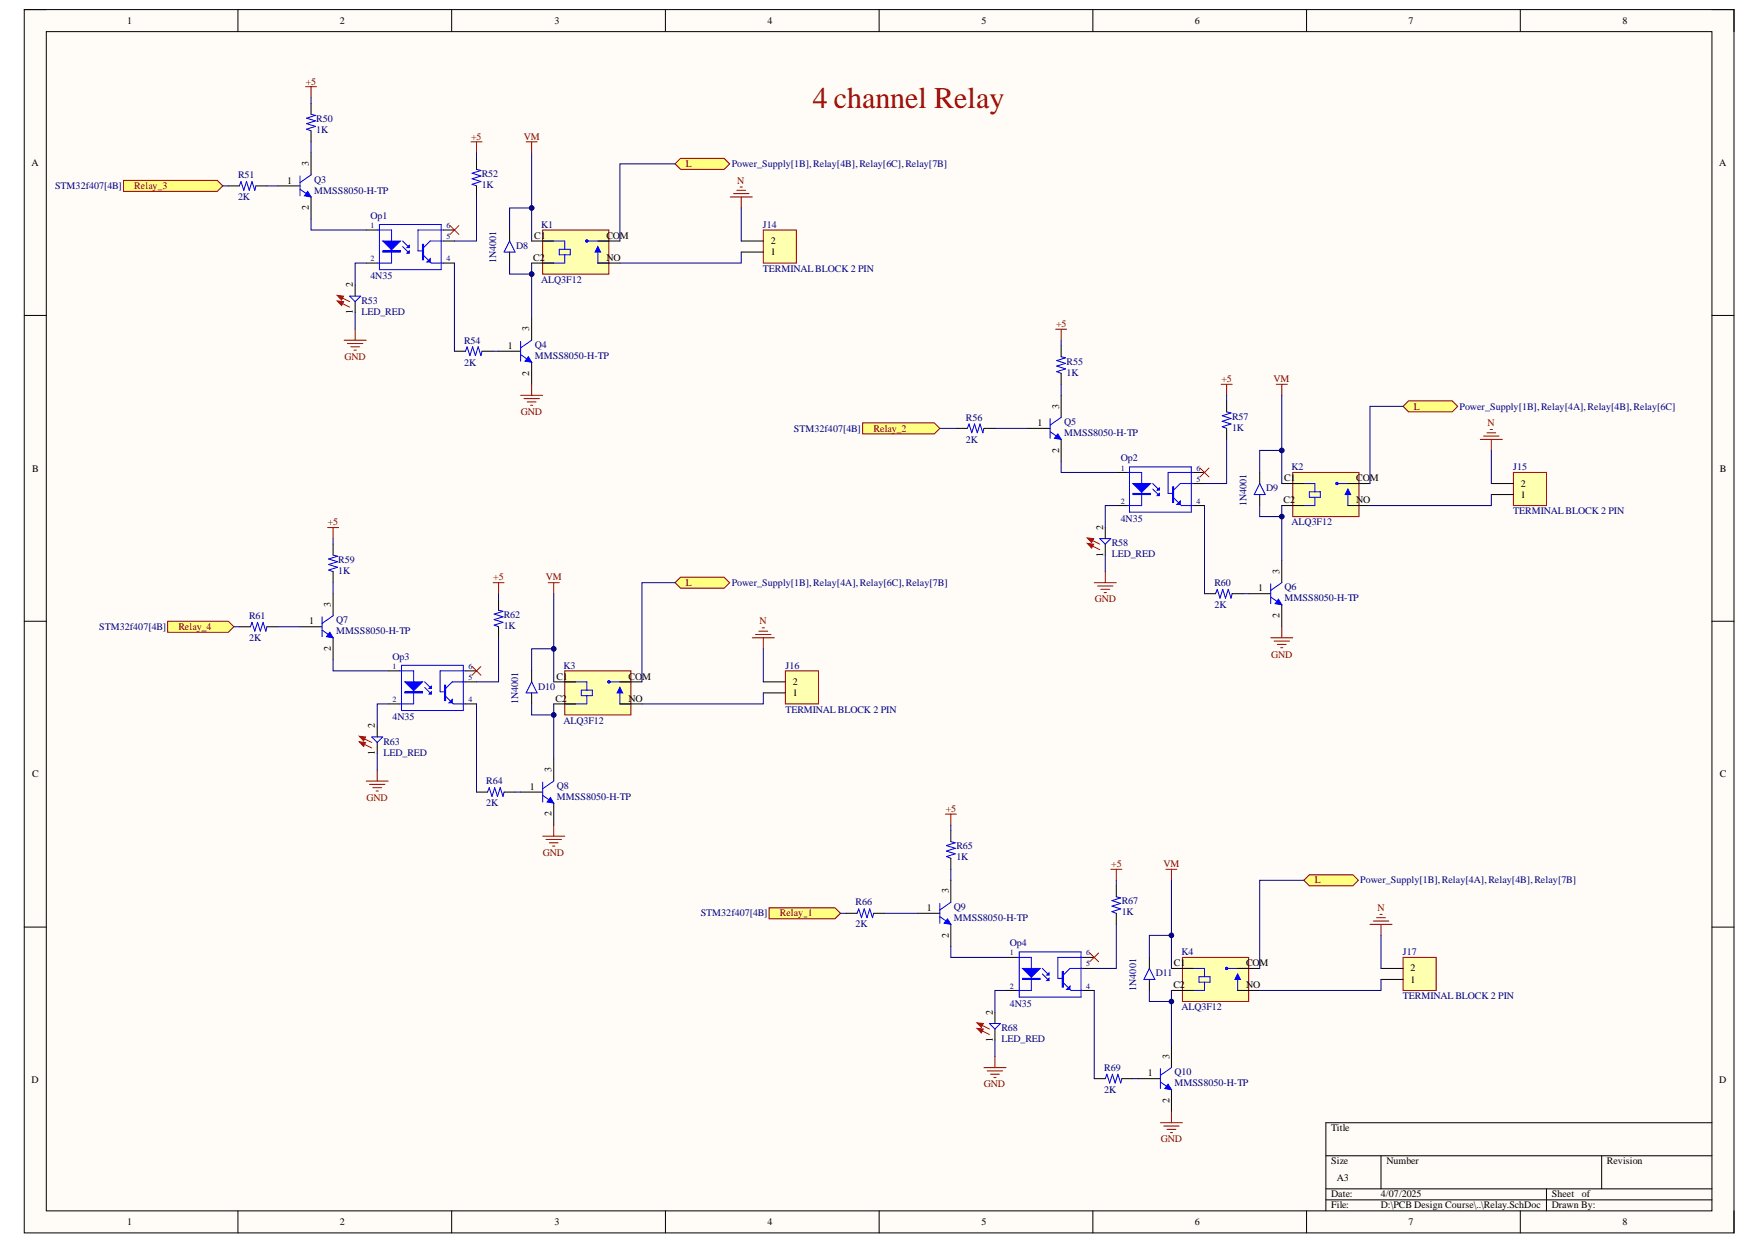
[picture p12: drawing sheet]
<svg xmlns="http://www.w3.org/2000/svg" width="297mm" height="210mm" viewBox="0 0 297 210" stroke-linecap="round" stroke-linejoin="round" font-family="sans-serif">
<defs><g id="words">
<text font-size="5.1" fill="#980000" x="137.2" y="18.2">4 channel Relay</text>
<g font-size="1.7">
<text x="21.5" y="4">1</text>
<text x="57.4" y="4">2</text>
<text x="93.6" y="4">3</text>
<text x="129.5" y="4">4</text>
<text x="165.6" y="4">5</text>
<text x="201.7" y="4">6</text>
<text x="237.7" y="4">7</text>
<text x="273.8" y="4">8</text>
<text x="5.3" y="28">A</text>
<text x="52.1" y="28" transform="rotate(-90 52.1 28)">3</text>
<text x="290.2" y="28">A</text>
<text x="48.5" y="31">1</text>
<text x="52.1" y="35.5" transform="rotate(-90 52.1 35.5)">2</text>
<text x="90.2" y="40.3">C1</text>
<text x="102.4" y="40.3">CO</text>
<text x="104.6" y="40.3">M</text>
<text x="130.1" y="41.2">2</text>
<text x="90" y="44">C2</text>
<text x="102.4" y="44">NO</text>
<text x="130.1" y="43.1">1</text>
<text x="59.6" y="53.1" transform="rotate(-90 59.6 53.1)">1</text>
<text x="59.6" y="48.5" transform="rotate(-90 59.6 48.5)">2</text>
<text x="85.7" y="58.9">1</text>
<text x="89.3" y="55.9" transform="rotate(-90 89.3 55.9)">3</text>
<text x="89.3" y="63.4" transform="rotate(-90 89.3 63.4)">2</text>
<text x="175.1" y="71.9">1</text>
<text x="178.7" y="68.9" transform="rotate(-90 178.7 68.9)">3</text>
<text x="178.7" y="76.4" transform="rotate(-90 178.7 76.4)">2</text>
<text x="5.4" y="79.6">B</text>
<text x="216.7" y="81.2">C1</text>
<text x="228.9" y="81.2">COM</text>
<text x="256.7" y="84">1</text>
<text x="256.7" y="82.1">2</text>
<text x="290.2" y="79.6">B</text>
<text x="186.2" y="89.4" transform="rotate(-90 186.2 89.4)">2</text>
<text x="216.6" y="84.9">C2</text>
<text x="228.9" y="84.9">NO</text>
<text x="186.2" y="94" transform="rotate(-90 186.2 94)">1</text>
<text x="212.3" y="99.8">1</text>
<text x="216" y="96.8" transform="rotate(-90 216 96.8)">3</text>
<text x="52.2" y="105.4">1</text>
<text x="55.8" y="102.4" transform="rotate(-90 55.8 102.4)">3</text>
<text x="216" y="104.3" transform="rotate(-90 216 104.3)">2</text>
<text x="55.8" y="109.8" transform="rotate(-90 55.8 109.8)">2</text>
<text x="93.7" y="118.4">C2</text>
<text x="93.9" y="114.7">C1</text>
<text x="106.1" y="114.7">CO</text>
<text x="106.1" y="118.4">NO</text>
<text x="108.4" y="114.7">M</text>
<text x="133.8" y="117.4">1</text>
<text x="133.8" y="115.6">2</text>
<text x="63.3" y="122.9" transform="rotate(-90 63.3 122.9)">2</text>
<text x="5.4" y="131.1">C</text>
<text x="63.3" y="127.4" transform="rotate(-90 63.3 127.4)">1</text>
<text x="93.1" y="130.3" transform="rotate(-90 93.1 130.3)">3</text>
<text x="290.2" y="131.1">C</text>
<text x="89.4" y="133.2">1</text>
<text x="93.1" y="137.7" transform="rotate(-90 93.1 137.7)">2</text>
<text x="156.4" y="153.7">1</text>
<text x="160.1" y="150.7" transform="rotate(-90 160.1 150.7)">3</text>
<text x="160.1" y="158.3" transform="rotate(-90 160.1 158.3)">2</text>
<text x="198" y="166.7">C2</text>
<text x="198.1" y="163">C1</text>
<text x="210.3" y="163">COM</text>
<text x="210.3" y="166.7">NO</text>
<text x="238" y="165.8">1</text>
<text x="238" y="163.9">2</text>
<text x="167.6" y="171.2" transform="rotate(-90 167.6 171.2)">2</text>
<text x="167.6" y="175.8" transform="rotate(-90 167.6 175.8)">1</text>
<text x="197.4" y="178.6" transform="rotate(-90 197.4 178.6)">3</text>
<text x="5.3" y="182.8">D</text>
<text x="193.7" y="181.6">1</text>
<text x="290.2" y="182.8">D</text>
<text x="197.4" y="186.1" transform="rotate(-90 197.4 186.1)">2</text>
<text x="224.7" y="190.9">Title</text>
<text x="224.7" y="196.5">Size</text>
<text x="234" y="196.5">Number</text>
<text x="271.2" y="196.5">Revision</text>
<text x="224.7" y="202">Date:</text>
<text x="224.7" y="203.9">File:</text>
<text x="225.6" y="199.2">A3</text>
<text x="233.1" y="202">4/07/2025</text>
<text x="233.1" y="203.9">D:\PCB Design Course\..\Relay.SchDoc</text>
<text x="261.9" y="202">Sheet</text>
<text x="261.9" y="203.9">Drawn By:</text>
<text x="267" y="202">of</text>
<text x="21.5" y="206.7">1</text>
<text x="57.4" y="206.7">2</text>
<text x="93.6" y="206.7">3</text>
<text x="129.5" y="206.7">4</text>
<text x="165.6" y="206.7">5</text>
<text x="201.7" y="206.7">6</text>
<text x="237.7" y="206.7">7</text>
<text x="273.8" y="206.7">8</text>
</g>
<g font-size="1.7" fill="#800000">
<text x="51.6" y="14.3">+5</text>
<text x="79.5" y="23.6">+5</text>
<text x="88.4" y="23.6">VM</text>
<text x="115.7" y="28.2">L</text>
<text x="22.7" y="31.9">Relay_3</text>
<text x="124.4" y="31">N</text>
<text x="178.2" y="55.2">+5</text>
<text x="58.1" y="60.7">GND</text>
<text x="206.2" y="64.5">+5</text>
<text x="215" y="64.5">VM</text>
<text x="87.9" y="70">GND</text>
<text x="238.6" y="69.1">L</text>
<text x="251.1" y="71.9">N</text>
<text x="147.4" y="72.8">Relay_2</text>
<text x="55.3" y="88.6">+5</text>
<text x="83.2" y="97.9">+5</text>
<text x="92.1" y="97.9">VM</text>
<text x="115.7" y="98.9">L</text>
<text x="184.8" y="101.6">GND</text>
<text x="30.1" y="106.3">Relay_4</text>
<text x="128.2" y="105.4">N</text>
<text x="214.5" y="110.9">GND</text>
<text x="61.8" y="135.1">GND</text>
<text x="159.6" y="137">+5</text>
<text x="91.6" y="144.4">GND</text>
<text x="187.5" y="146.3">+5</text>
<text x="196.3" y="146.3">VM</text>
<text x="221.9" y="149.1">L</text>
<text x="131.6" y="154.6">Relay_1</text>
<text x="232.5" y="153.7">N</text>
<text x="166.1" y="183.4">GND</text>
<text x="195.9" y="192.7">GND</text>
</g>
<g font-size="1.7" fill="#000080">
<text x="53.4" y="20.5">R50</text>
<text x="53.4" y="22.5">1K</text>
<text x="81.3" y="29.9">R52</text>
<text x="123.5" y="28.2">Power_Supply[1B],Relay[4B],Relay[6C],Relay[7B]</text>
<text x="9.3" y="31.9">STM32f407[4B]</text>
<text x="40.2" y="30.1">R51</text>
<text x="40.2" y="33.8">2K</text>
<text x="53" y="30.8">Q3</text>
<text x="53" y="32.7">MMSS8050-H-TP</text>
<text x="81.3" y="31.8">1K</text>
<text x="62.5" y="36.9">Op1</text>
<text x="87.1" y="42">D8</text>
<text x="91.4" y="38.4">K1</text>
<text x="128.8" y="38.4">J14</text>
<text x="62.5" y="47.1">4N35</text>
<text x="83.7" y="44.4" transform="rotate(-90 83.7 44.4)">1N4001</text>
<text x="91.4" y="47.7">ALQ3F12</text>
<text x="128.8" y="45.9">TERMINAL BLOCK 2 PIN</text>
<text x="61" y="51.3">R53</text>
<text x="61" y="53.1">LED_RED</text>
<text x="78.3" y="58">R54</text>
<text x="90.3" y="58.7">Q4</text>
<text x="78.3" y="61.7">2K</text>
<text x="90.3" y="60.6">MMSS8050-H-TP</text>
<text x="180" y="61.5">R55</text>
<text x="180" y="63.4">1K</text>
<text x="163" y="71">R56</text>
<text x="179.6" y="71.7">Q5</text>
<text x="207.9" y="70.8">R57</text>
<text x="246.3" y="69.1">Power_Supply[1B],Relay[4A],Relay[4B],Relay[6C]</text>
<text x="134" y="72.8">STM32f407[4B]</text>
<text x="163" y="74.7">2K</text>
<text x="179.6" y="73.6">MMSS8050-H-TP</text>
<text x="189.2" y="77.8">Op2</text>
<text x="207.9" y="72.7">1K</text>
<text x="213.7" y="82.9">D9</text>
<text x="218" y="79.3">K2</text>
<text x="255.4" y="79.3">J15</text>
<text x="189.2" y="88">4N35</text>
<text x="210.4" y="85.3" transform="rotate(-90 210.4 85.3)">1N4001</text>
<text x="218" y="88.6">ALQ3F12</text>
<text x="255.4" y="86.8">TERMINAL BLOCK 2 PIN</text>
<text x="57.1" y="95">R59</text>
<text x="187.6" y="92.2">R58</text>
<text x="187.6" y="94">LED_RED</text>
<text x="57.1" y="96.8">1K</text>
<text x="123.5" y="98.9">Power_Supply[1B],Relay[4A],Relay[6C],Relay[7B]</text>
<text x="205" y="98.9">R60</text>
<text x="216.8" y="99.6">Q6</text>
<text x="216.8" y="101.5">MMSS8050-H-TP</text>
<text x="16.7" y="106.3">STM32f407[4B]</text>
<text x="42" y="104.4">R61</text>
<text x="56.8" y="105.2">Q7</text>
<text x="56.8" y="107.1">MMSS8050-H-TP</text>
<text x="85" y="104.3">R62</text>
<text x="85" y="106.1">1K</text>
<text x="205" y="102.6">2K</text>
<text x="42" y="108.2">2K</text>
<text x="66.2" y="111.3">Op3</text>
<text x="95.1" y="112.8">K3</text>
<text x="132.6" y="112.8">J16</text>
<text x="87.5" y="118.8" transform="rotate(-90 87.5 118.8)">1N4001</text>
<text x="90.9" y="116.3">D10</text>
<text x="64.7" y="125.6">R63</text>
<text x="66.2" y="121.5">4N35</text>
<text x="95.1" y="122.1">ALQ3F12</text>
<text x="132.6" y="120.2">TERMINAL BLOCK 2 PIN</text>
<text x="64.7" y="127.5">LED_RED</text>
<text x="82.1" y="132.3">R64</text>
<text x="82.1" y="136">2K</text>
<text x="94" y="133.1">Q8</text>
<text x="94" y="134.9">MMSS8050-H-TP</text>
<text x="161.4" y="143.3">R65</text>
<text x="161.4" y="145.2">1K</text>
<text x="229.6" y="149.1">Power_Supply[1B],Relay[4A],Relay[4B],Relay[7B]</text>
<text x="118.3" y="154.6">STM32f407[4B]</text>
<text x="144.4" y="152.8">R66</text>
<text x="161" y="153.5">Q9</text>
<text x="161" y="155.4">MMSS8050-H-TP</text>
<text x="189.3" y="152.6">R67</text>
<text x="189.3" y="154.5">1K</text>
<text x="144.4" y="156.5">2K</text>
<text x="170.5" y="159.7">Op4</text>
<text x="199.4" y="161.1">K4</text>
<text x="236.8" y="161.1">J17</text>
<text x="191.8" y="167.1" transform="rotate(-90 191.8 167.1)">1N4001</text>
<text x="195.1" y="164.7">D11</text>
<text x="169" y="174">R68</text>
<text x="170.5" y="169.9">4N35</text>
<text x="199.4" y="170.4">ALQ3F12</text>
<text x="236.8" y="168.6">TERMINAL BLOCK 2 PIN</text>
<text x="169" y="175.8">LED_RED</text>
<text x="186.4" y="180.7">R69</text>
<text x="186.4" y="184.4">2K</text>
<text x="198.2" y="181.4">Q10</text>
<text x="198.2" y="183.3">MMSS8050-H-TP</text>
</g>
<g font-size="1.4" fill="#000080">
<text x="62.5" y="38.5">1</text>
<text x="75.4" y="40.4">5</text>
<text x="75.4" y="38.5">6</text>
<text x="62.5" y="44.1">2</text>
<text x="75.4" y="44.1">4</text>
<text x="189.2" y="79.4">1</text>
<text x="201.9" y="81.3">5</text>
<text x="201.9" y="79.4">6</text>
<text x="189.2" y="85">2</text>
<text x="201.9" y="85">4</text>
<text x="66.2" y="112.9">1</text>
<text x="79.1" y="112.9">6</text>
<text x="66.2" y="118.5">2</text>
<text x="79.1" y="118.5">4</text>
<text x="79.1" y="114.7">5</text>
<text x="170.5" y="161.2">1</text>
<text x="183.3" y="161.2">6</text>
<text x="170.5" y="166.8">2</text>
<text x="183.3" y="166.8">4</text>
<text x="183.3" y="163.1">5</text>
</g>
</g></defs>
<path d="M4.1 1.6h288.5v206.4h-288.5z" fill-rule="evenodd" fill="#fffcf8"/>
<path d="M4.1 1.6h288.5v206.4h-288.5z" fill="none" stroke="#000" stroke-width=".17"/>
<path d="M7.8 5.3h281.1v199h-281.1z" fill-rule="evenodd" fill="#fffcf8"/>
<g fill="none" stroke="#000" stroke-width=".17">
<path d="M4.1 1.6h3.7M7.8 5.3h281.1v199h-281.1zM40.2 1.6v3.7M76.2 1.6v3.7M112.3 1.6v3.7M148.4 1.6v3.7M184.4 1.6v3.7M220.5 1.6v3.7M256.6 1.6v3.7M288.9 1.6h3.7v3.7M4.1 53.2h3.7M288.9 53.2h3.7"/>
<path d="M4.1 104.8h3.7M288.9 104.8h3.7M4.1 156.4h3.7M288.9 156.4h3.7M223.8 195h65.1M233.1 195v5.6M270.3 195v5.6M288.9 189.4h-65.1v14.9M40.2 204.3v3.7M76.2 204.3v3.7M112.3 204.3v3.7M148.4 204.3v3.7"/>
<path d="M184.4 204.3v3.7M220.5 204.3v3.7M223.8 200.6h65.1M223.8 202.5h65.1M256.6 204.3v3.7M261 200.6v3.7M292.6 204.3v3.7"/>
</g>
<path d="M91.6 38.8h11.2v7.4h-11.2z" fill-rule="evenodd" fill="#ffffb0"/>
<path d="M91.6 38.8h11.2v7.4h-11.2z" fill="none" stroke="#800000" stroke-width=".17"/>
<path d="M91.6 40.7h3.7v1.4M94.4 42.1h1.8v.9h-1.8zM95.3 43v1.4h-3.7M99 40.7h3.8M100.9 42.5v1.9h1.9" fill="none" stroke="#00f" stroke-width=".17"/>
<path d="M100.9 41.6l.5 .9h-1z" fill="#00f"/>
<g fill="none" stroke="#00f" stroke-width=".17">
<path d="M63.7 38.8h2.4v5.6h-2.4M64 37.9h10.5v7.6h-10.5zM67.9 40.7l1.2 1.1M67.9 41.6l1.2 1.1M71.5 43.1l1.3 1.3h2M74.8 40.7h-2.2l-1.1 1.1M100.9 41.6l.5 .9h-1z"/>
<circle cx="99" cy="40.7" r=".18"/>
<circle cx="99" cy="40.7" r=".19"/>
</g>
<path d="M61.8 38.8h1.9M61.8 44.4h1.9M74.8 40.7h1.9M74.8 44.4h1.9M89.7 40.7h3.8M89.7 44.4h3.8M100.9 40.7h3.7M100.9 44.4h3.7" fill="none" stroke="#000" stroke-width=".17"/>
<path d="M64.6 40.7h3l-1.5 1.5z" fill="#00f"/>
<path d="M64.6 40.7h3l-1.5 1.5zM64.6 42.3h3v.2h-3z" fill="none" stroke="#00f" stroke-width=".17"/>
<path d="M64.6 42.4h3" fill="none" stroke="#00f" stroke-width=".18"/>
<path d="M68.7 42.7l.4-.4v.4z" fill="#00f"/>
<path d="M68.7 42.7l.4-.4v.4z" fill="none" stroke="#00f" stroke-width=".17"/>
<path d="M68.7 41.8l.4-.4v.4z" fill="#00f"/>
<path d="M68.7 41.8l.4-.4v.4zM71.3 41.2h.2v2.6h-.2z" fill="none" stroke="#00f" stroke-width=".17"/>
<path d="M71.4 41.2v2.6" fill="none" stroke="#00f" stroke-width=".19"/>
<path d="M72 44.2l.6-.6v.6z" fill="#00f"/>
<path d="M50.6 31.9l1.9 1.3M50.6 29.7v3.3M52.5 29.5l-1.9 1.3M74.8 38.8h-4.2v3.5h.7M72 44.2l.6-.6v.6z" fill="none" stroke="#00f" stroke-width=".17"/>
<path d="M46.9 31.4h3.7M52.5 25.8v3.7M52.5 33.2v3.8M74.8 38.8h1.9" fill="none" stroke="#000" stroke-width=".17"/>
<path d="M51.9 32.3l.6 .9-1.1-.2z" fill="#00f"/>
<path d="M52.5 19.3l.7 .2-1.5 .4 1.5 .5-1.5 .5 1.5 .4-1.5 .5 .8 .3M51.9 32.3l.6 .9-1.1-.2zM59 50h1.9l-1 .9z" fill="none" stroke="#00f" stroke-width=".17"/>
<path d="M51.6 14.6h1.8M52.5 14.6v1.9" fill="none" stroke="#800000" stroke-width=".17"/>
<path d="M52.5 17.4v1.9M52.5 22.1v1.8M59.9 48.1v1.9M59.9 50.9v1.9" fill="none" stroke="#000" stroke-width=".17"/>
<path d="M57.1 50.9l1.9 .9" fill="none" stroke="#f00" stroke-width=".17"/>
<path d="M56.9 50.8l1.1 .1-.3 .7z" fill="#f00"/>
<path d="M56.9 50.8l1.1 .1-.3 .7zM57.1 50l1.9 .9" fill="none" stroke="#f00" stroke-width=".17"/>
<path d="M56.9 49.8l1.1 .2-.3 .6z" fill="#f00"/>
<path d="M76 38.1l1.4 1.5M77.4 38.1l-1.4 1.5M56.9 49.8l1.1 .2-.3 .6z" fill="none" stroke="#f00" stroke-width=".17"/>
<path d="M58.1 57.4h3.7M58.6 58h2.6M59.2 58.5h1.5M59.8 59.1h.3M59.9 55.5v1.9" fill="none" stroke="#800000" stroke-width=".17"/>
<path d="M129.8 153.2h11.1l1 .9-1 .9h-11.1z" fill-rule="evenodd" fill="#ffff80"/>
<path d="M129.8 153.2h11.1l1 .9-1 .9h-11.1z" fill="none" stroke="#800000" stroke-width=".17"/>
<path d="M145.6 71.4h12.1l.9 .9-.9 .9h-12.1z" fill-rule="evenodd" fill="#ffff80"/>
<path d="M145.6 71.4h12.1l.9 .9-.9 .9h-12.1z" fill="none" stroke="#800000" stroke-width=".17"/>
<path d="M20.8 30.4h15.9l.9 1-.9 .9h-15.9z" fill-rule="evenodd" fill="#ffff80"/>
<path d="M20.8 30.4h15.9l.9 1-.9 .9h-15.9z" fill="none" stroke="#800000" stroke-width=".17"/>
<path d="M28.3 104.8h10.2l1 1-1 .9h-10.2z" fill-rule="evenodd" fill="#ffff80"/>
<path d="M28.3 104.8h10.2l1 1-1 .9h-10.2z" fill="none" stroke="#800000" stroke-width=".17"/>
<path d="M40.4 31.4l.3-.8 .4 1.5 .5-1.5 .5 1.5 .4-1.5 .5 1.5 .2-.7M78.6 59.3l.2-.8 .5 1.5 .5-1.5 .4 1.5 .5-1.5 .5 1.5 .2-.7M87.9 59.8l1.8 1.3M87.9 57.6v3.3M89.7 57.4l-1.8 1.3" fill="none" stroke="#00f" stroke-width=".17"/>
<path d="M38.5 31.4h1.9M43.2 31.4h1.8M76.7 59.3h1.9M81.4 59.3h1.8M84.1 59.3h3.8M89.7 53.7v3.7M89.7 61.1v3.7" fill="none" stroke="#000" stroke-width=".17"/>
<path d="M89.2 60.2l.5 .9-1.1-.2z" fill="#00f"/>
<path d="M80.4 28.6l.8 .2-1.5 .4 1.5 .5-1.5 .5 1.5 .4-1.5 .5 .7 .3M86 40.7l.9 1.8h-1.8zM89.2 60.2l.5 .9-1.1-.2z" fill="none" stroke="#00f" stroke-width=".17"/>
<path d="M79.5 23.9h1.9M80.4 23.9v1.9M88.8 23.9h1.9M89.7 23.9v1.9M87.9 66.7h3.7M88.4 67.3h2.6M89 67.8h1.5M89.5 68.4h.4M89.7 64.8v1.9" fill="none" stroke="#800000" stroke-width=".17"/>
<path d="M80.4 26.7v1.9M80.4 31.4v1.8M86 38.8v1.9M86 42.5v1.9" fill="none" stroke="#000" stroke-width=".17"/>
<path d="M128.8 38.8h5.6v5.6h-5.6z" fill-rule="evenodd" fill="#ffffb0"/>
<path d="M128.8 38.8h5.6v5.6h-5.6z" fill="none" stroke="#800000" stroke-width=".17"/>
<path d="M125.1 42.5h3.7M125.1 40.7h3.7" fill="none" stroke="#000" stroke-width=".17"/>
<path d="M113.9 27.7l1-1h7.3l.9 1-.9 .9h-7.3z" fill-rule="evenodd" fill="#ffff80"/>
<path d="M113.9 27.7l1-1h7.3l.9 1-.9 .9h-7.3zM123.2 33.2h3.8M123.8 32.7h2.6M124.4 32.1h1.4M124.9 31.6h.4M125.1 33.2v1.9" fill="none" stroke="#800000" stroke-width=".17"/>
<path d="M95.3 113.2h11.2v7.4h-11.2z" fill-rule="evenodd" fill="#ffffb0"/>
<path d="M95.3 113.2h11.2v7.4h-11.2z" fill="none" stroke="#800000" stroke-width=".17"/>
<path d="M95.3 115.1h3.7v1.3M98.1 116.4h1.9v1h-1.9zM99 117.4v1.4h-3.7M102.8 115.1h3.7M104.6 116.9v1.9h1.9" fill="none" stroke="#00f" stroke-width=".17"/>
<path d="M104.6 116l.5 .9h-.9z" fill="#00f"/>
<g fill="none" stroke="#00f" stroke-width=".17">
<path d="M67.4 113.2h2.4v5.6h-2.4M67.8 112.3h10.4v7.6h-10.4zM71.7 115.1l1.1 1.1M71.7 116l1.1 1.1M75.2 117.5l1.3 1.3h2.1M78.6 115.1h-2.3l-1.1 1.1M104.6 116l.5 .9h-.9z"/>
<circle cx="102.8" cy="115.1" r=".19"/>
</g>
<path d="M65.5 118.8h1.9M65.5 113.2h1.9M78.6 115.1h1.8M78.6 118.8h1.8M93.5 115.1h3.7M93.5 118.8h3.7M104.6 115.1h3.7M104.6 118.8h3.7" fill="none" stroke="#000" stroke-width=".17"/>
<path d="M68.3 115.1h3l-1.5 1.4z" fill="#00f"/>
<path d="M68.3 115.1h3l-1.5 1.4zM68.3 116.7h3v.2h-3z" fill="none" stroke="#00f" stroke-width=".17"/>
<path d="M68.3 116.8h3" fill="none" stroke="#00f" stroke-width=".18"/>
<path d="M72.4 117.1l.4-.4v.4z" fill="#00f"/>
<path d="M72.4 117.1l.4-.4v.4z" fill="none" stroke="#00f" stroke-width=".17"/>
<path d="M72.8 115.8v.4h-.4z" fill="#00f"/>
<path d="M72.8 115.8v.4h-.4zM75 115.6h.2v2.6h-.2z" fill="none" stroke="#00f" stroke-width=".17"/>
<path d="M75.1 115.6v2.6" fill="none" stroke="#00f" stroke-width=".19"/>
<path d="M75.8 118.6l.5-.6v.6z" fill="#00f"/>
<path d="M54.4 106.3l1.8 1.3M54.4 104.1v3.3M56.2 103.9l-1.8 1.3M75.8 118.6l.5-.6v.6zM78.6 113.2h-4.3v3.5h.7" fill="none" stroke="#00f" stroke-width=".17"/>
<path d="M50.6 105.8h3.8M56.2 100.2v3.7M56.2 107.6v3.7M78.6 113.2h1.8" fill="none" stroke="#000" stroke-width=".17"/>
<path d="M55.7 106.7l.5 .9-1.1-.2z" fill="#00f"/>
<path d="M56.2 93.7l.8 .2-1.5 .4 1.5 .5-1.5 .5 1.5 .4-1.5 .5 .7 .3M55.7 106.7l.5 .9-1.1-.2zM62.7 124.4h1.9l-.9 .9z" fill="none" stroke="#00f" stroke-width=".17"/>
<path d="M55.3 89h1.8M56.2 89v1.9" fill="none" stroke="#800000" stroke-width=".17"/>
<path d="M56.2 91.8v1.9M56.2 96.5v1.8M63.7 122.5v1.9M63.7 125.3v1.8" fill="none" stroke="#000" stroke-width=".17"/>
<path d="M60.9 125.3l1.8 .9" fill="none" stroke="#f00" stroke-width=".17"/>
<path d="M60.6 125.2l1.1 .1-.3 .6z" fill="#f00"/>
<path d="M60.6 125.2l1.1 .1-.3 .6zM60.9 124.4l1.8 .9" fill="none" stroke="#f00" stroke-width=".17"/>
<path d="M60.6 124.2l1.1 .2-.3 .6z" fill="#f00"/>
<path d="M79.7 112.5l1.5 1.4M81.2 112.5l-1.5 1.4M60.6 124.2l1.1 .2-.3 .6z" fill="none" stroke="#f00" stroke-width=".17"/>
<path d="M61.8 131.8h3.7M62.4 132.3h2.6M62.9 132.9h1.5M63.5 133.5h.4M63.7 129.9v1.9" fill="none" stroke="#800000" stroke-width=".17"/>
<path d="M42.3 105.8l.2-.8 .5 1.5 .5-1.5 .4 1.5 .5-1.5 .5 1.5 .1-.7M82.3 133.7l.3-.8 .4 1.5 .5-1.5 .5 1.5 .4-1.5 .5 1.5 .2-.7M91.6 134.2l1.9 1.3M91.6 132v3.3M93.5 131.8l-1.9 1.3" fill="none" stroke="#00f" stroke-width=".17"/>
<path d="M40.4 105.8h1.9M45 105.8h1.9M80.4 133.7h1.9M85.1 133.7h1.8M87.9 133.7h3.7M93.5 128.1v3.7M93.5 135.5v3.7" fill="none" stroke="#000" stroke-width=".17"/>
<path d="M92.9 134.6l.6 .9-1.2-.2z" fill="#00f"/>
<path d="M84.1 103l.8 .2-1.5 .4 1.5 .5-1.5 .4 1.5 .5-1.5 .5 .7 .3M89.7 115.1l1 1.8h-1.9zM92.9 134.6l.6 .9-1.2-.2z" fill="none" stroke="#00f" stroke-width=".17"/>
<path d="M83.2 98.3h1.9M84.1 98.3v1.9M92.5 98.3h1.9M93.5 98.3v1.9M93.5 139.2v1.9M91.6 141.1h3.7M92.1 141.6h2.7M92.7 142.2h1.5M93.3 142.8h.3" fill="none" stroke="#800000" stroke-width=".17"/>
<path d="M84.1 101.1v1.9M84.1 105.8v1.8M89.7 113.2v1.9M89.7 116.9v1.9" fill="none" stroke="#000" stroke-width=".17"/>
<path d="M132.5 113.2h5.6v5.6h-5.6z" fill-rule="evenodd" fill="#ffffb0"/>
<path d="M132.5 113.2h5.6v5.6h-5.6z" fill="none" stroke="#800000" stroke-width=".17"/>
<path d="M128.8 116.9h3.7M128.8 115.1h3.7" fill="none" stroke="#000" stroke-width=".17"/>
<path d="M113.9 98.3l1-.9h7.3l.9 .9-.9 .9h-7.3z" fill-rule="evenodd" fill="#ffff80"/>
<path d="M113.9 98.3l1-.9h7.3l.9 .9-.9 .9h-7.3zM127 107.6h3.7M127.5 107.1h2.6M128.1 106.5h1.5M128.6 105.9h.4M128.8 107.6v1.9" fill="none" stroke="#800000" stroke-width=".17"/>
<path d="M218.2 79.7h11.2v7.5h-11.2z" fill-rule="evenodd" fill="#ffffb0"/>
<path d="M218.2 79.7h11.2v7.5h-11.2z" fill="none" stroke="#800000" stroke-width=".17"/>
<path d="M218.2 81.6h3.7v1.4M221 83h1.8v.9h-1.8zM221.9 83.9v1.4h-3.7M225.6 81.6h3.8M227.5 83.4v1.9h1.9" fill="none" stroke="#00f" stroke-width=".17"/>
<path d="M227.5 82.5l.5 .9h-1z" fill="#00f"/>
<g fill="none" stroke="#00f" stroke-width=".17">
<path d="M190.3 79.7h2.4v5.6h-2.4M190.6 78.8h10.5v7.6h-10.5zM194.5 81.6l1.2 1.1M194.5 82.5l1.2 1.1M198.1 84l1.3 1.3h2M201.4 81.6h-2.2l-1.1 1.1M227.5 82.5l.5 .9h-1z"/>
<circle cx="225.6" cy="81.6" r=".19"/>
<circle cx="225.6" cy="81.6" r=".18"/>
</g>
<path d="M188.4 79.7h1.9M188.4 85.3h1.9M201.4 81.6h1.9M201.4 85.3h1.9M216.3 81.6h3.7M216.3 85.3h3.7M227.5 81.6h3.7M227.5 85.3h3.7" fill="none" stroke="#000" stroke-width=".17"/>
<path d="M191.2 81.6h3l-1.5 1.5z" fill="#00f"/>
<path d="M191.2 81.6h3l-1.5 1.5zM191.2 83.3h3v.1h-3z" fill="none" stroke="#00f" stroke-width=".17"/>
<path d="M191.2 83.4h3" fill="none" stroke="#00f" stroke-width=".19"/>
<path d="M195.3 83.6l.4-.3v.3z" fill="#00f"/>
<path d="M195.3 83.6l.4-.3v.3z" fill="none" stroke="#00f" stroke-width=".17"/>
<path d="M195.3 82.7l.4-.4v.4z" fill="#00f"/>
<path d="M195.3 82.7l.4-.4v.4zM197.9 82.1h.2v2.6h-.2z" fill="none" stroke="#00f" stroke-width=".17"/>
<path d="M198 82.1v2.6" fill="none" stroke="#00f" stroke-width=".18"/>
<path d="M198.6 85.1l.6-.5v.5z" fill="#00f"/>
<path d="M177.2 72.8l1.9 1.3M177.2 70.6v3.4M179.1 70.4l-1.9 1.3M201.4 79.7h-4.3v3.6h.8M198.6 85.1l.6-.5v.5z" fill="none" stroke="#00f" stroke-width=".17"/>
<path d="M173.5 72.3h3.7M179.1 66.7v3.7M179.1 74.1v3.8M201.4 79.7h1.9" fill="none" stroke="#000" stroke-width=".17"/>
<path d="M178.5 73.2l.6 .9-1.1-.1z" fill="#00f"/>
<path d="M178.5 73.2l.6 .9-1.1-.1zM179.1 60.2l.7 .2-1.5 .4 1.5 .5-1.5 .5 1.5 .4-1.5 .5 .8 .3M185.6 90.9h1.9l-1 .9z" fill="none" stroke="#00f" stroke-width=".17"/>
<path d="M178.2 55.6h1.8M179.1 55.6v1.8" fill="none" stroke="#800000" stroke-width=".17"/>
<path d="M179.1 58.3v1.9M179.1 63v1.8M186.5 89v1.9M186.5 91.8v1.9" fill="none" stroke="#000" stroke-width=".17"/>
<path d="M183.7 91.8l1.9 .9" fill="none" stroke="#f00" stroke-width=".17"/>
<path d="M183.5 91.7l1.1 .1-.4 .7z" fill="#f00"/>
<path d="M183.5 91.7l1.1 .1-.4 .7zM183.7 90.9l1.9 .9" fill="none" stroke="#f00" stroke-width=".17"/>
<path d="M183.5 90.8l1.1 .1-.4 .6z" fill="#f00"/>
<path d="M202.5 79l1.5 1.5M204 79l-1.5 1.5M183.5 90.8l1.1 .1-.4 .6z" fill="none" stroke="#f00" stroke-width=".17"/>
<path d="M184.7 98.3h3.7M185.2 98.9h2.6M185.8 99.4h1.5M186.3 100h.4M186.5 96.5v1.8" fill="none" stroke="#800000" stroke-width=".17"/>
<path d="M163.3 72.3l.2-.8 .5 1.5 .5-1.5 .4 1.5 .5-1.5 .5 1.5 .2-.7M214.5 98.5v3.4M216.3 98.3l-1.8 1.3M205.1 100.2l.3-.8 .5 1.5 .5-1.5 .4 1.5 .5-1.5 .5 1.5 .2-.7M214.5 100.7l1.8 1.3" fill="none" stroke="#00f" stroke-width=".17"/>
<path d="M161.4 72.3h1.9M166.1 72.3h1.8M216.3 94.6v3.7M203.3 100.2h1.8M208 100.2h1.8M210.7 100.2h3.8M216.3 102v3.8" fill="none" stroke="#000" stroke-width=".17"/>
<path d="M215.8 101.1l.5 .9-1.1-.1z" fill="#00f"/>
<path d="M207 69.5l.8 .2-1.5 .4 1.5 .5-1.5 .5 1.5 .4-1.5 .5 .7 .3M212.6 81.6l.9 1.8h-1.8zM215.8 101.1l.5 .9-1.1-.1z" fill="none" stroke="#00f" stroke-width=".17"/>
<path d="M206.1 64.8h1.9M207 64.8v1.9M215.4 64.8h1.9M216.3 64.8v1.9M214.5 107.6h3.7M215 108.2h2.6M215.6 108.7h1.5M216.1 109.3h.4M216.3 105.8v1.8" fill="none" stroke="#800000" stroke-width=".17"/>
<path d="M207 67.6v1.9M207 72.3v1.8M212.6 79.7v1.9M212.6 83.4v1.9" fill="none" stroke="#000" stroke-width=".17"/>
<path d="M255.4 79.7h5.6v5.6h-5.6z" fill-rule="evenodd" fill="#ffffb0"/>
<path d="M255.4 79.7h5.6v5.6h-5.6z" fill="none" stroke="#800000" stroke-width=".17"/>
<path d="M251.7 83.4h3.7M251.7 81.6h3.7" fill="none" stroke="#000" stroke-width=".17"/>
<path d="M236.8 68.6l.9-1h7.4l.9 1-.9 .9h-7.4z" fill-rule="evenodd" fill="#ffff80"/>
<path d="M236.8 68.6l.9-1h7.4l.9 1-.9 .9h-7.4zM249.8 74.1h3.8M250.4 73.6h2.6M251 73h1.4M251.5 72.5h.4M251.7 74.1v1.9" fill="none" stroke="#800000" stroke-width=".17"/>
<path d="M199.6 161.5h11.1v7.5h-11.1z" fill-rule="evenodd" fill="#ffffb0"/>
<path d="M199.6 161.5h11.1v7.5h-11.1z" fill="none" stroke="#800000" stroke-width=".17"/>
<path d="M199.6 163.4h3.7v1.4M202.4 164.8h1.8v.9h-1.8zM203.3 165.7v1.4h-3.7M207 163.4h3.7M208.9 165.3v1.8h1.8" fill="none" stroke="#00f" stroke-width=".17"/>
<path d="M208.9 164.3l.4 1h-.9z" fill="#00f"/>
<g fill="none" stroke="#00f" stroke-width=".17">
<path d="M171.6 161.5h2.5v5.6h-2.5M172 160.6h10.4v7.6h-10.4zM175.9 163.4l1.1 1.1M175.9 164.3l1.1 1.2M179.5 165.8l1.3 1.3h2M182.8 163.4h-2.2l-1.1 1.1M208.9 164.3l.4 1h-.9z"/>
<circle cx="207" cy="163.4" r=".19"/>
</g>
<path d="M169.8 167.1h1.8M169.8 161.5h1.8M182.8 163.4h1.9M182.8 167.1h1.9M197.7 163.4h3.7M197.7 167.1h3.7M208.9 163.4h3.7M208.9 167.1h3.7" fill="none" stroke="#000" stroke-width=".17"/>
<path d="M172.6 163.4h3l-1.5 1.5z" fill="#00f"/>
<path d="M172.6 163.4h3l-1.5 1.5zM172.6 165.1h3v.2h-3z" fill="none" stroke="#00f" stroke-width=".17"/>
<path d="M172.6 165.2h3" fill="none" stroke="#00f" stroke-width=".18"/>
<path d="M176.7 165.5l.3-.4v.4z" fill="#00f"/>
<path d="M176.7 165.5l.3-.4v.4z" fill="none" stroke="#00f" stroke-width=".17"/>
<path d="M177 164.1v.4h-.3z" fill="#00f"/>
<path d="M177 164.1v.4h-.3zM179.3 164h.2v2.6h-.2z" fill="none" stroke="#00f" stroke-width=".17"/>
<path d="M179.4 164v2.6" fill="none" stroke="#00f" stroke-width=".19"/>
<path d="M180 166.9l.6-.5v.5z" fill="#00f"/>
<path d="M158.6 154.7l1.9 1.3M158.6 152.4v3.4M160.5 152.2l-1.9 1.3M180 166.9l.6-.5v.5zM182.8 161.5h-4.3v3.6h.8" fill="none" stroke="#00f" stroke-width=".17"/>
<path d="M154.9 154.1h3.7M160.5 148.5v3.7M160.5 156v3.7M182.8 161.5h1.9" fill="none" stroke="#000" stroke-width=".17"/>
<path d="M159.9 155l.6 1-1.1-.2z" fill="#00f"/>
<path d="M159.9 155l.6 1-1.1-.2zM160.5 142l.7 .2-1.5 .5 1.5 .4-1.5 .5 1.5 .5-1.5 .4 .8 .3M167 172.7h1.8l-.9 .9z" fill="none" stroke="#00f" stroke-width=".17"/>
<path d="M159.5 137.4h1.9M160.5 137.4v1.8" fill="none" stroke="#800000" stroke-width=".17"/>
<path d="M160.5 140.2v1.8M160.5 144.8v1.9M167.9 170.8v1.9M167.9 173.6v1.9" fill="none" stroke="#000" stroke-width=".17"/>
<path d="M165.1 173.6l1.9 1" fill="none" stroke="#f00" stroke-width=".17"/>
<path d="M164.9 173.5l1.1 .1-.4 .7z" fill="#f00"/>
<path d="M164.9 173.5l1.1 .1-.4 .7zM165.1 172.7l1.9 .9" fill="none" stroke="#f00" stroke-width=".17"/>
<path d="M164.9 172.6l1.1 .1-.4 .7z" fill="#f00"/>
<path d="M164.9 172.6l1.1 .1-.4 .7zM183.9 160.8l1.5 1.5M185.4 160.8l-1.5 1.5" fill="none" stroke="#f00" stroke-width=".17"/>
<path d="M167.9 178.3v1.8M166.1 180.1h3.7M166.6 180.7h2.6M167.2 181.3h1.5M167.7 181.8h.4" fill="none" stroke="#800000" stroke-width=".17"/>
<path d="M144.6 154.1l.3-.7 .5 1.4 .5-1.4 .4 1.4 .5-1.4 .5 1.4 .1-.7M186.5 182l.3-.7 .5 1.4 .4-1.4 .5 1.4 .5-1.4 .4 1.4 .2-.7M195.8 182.6l1.9 1.3M195.8 180.3v3.4M197.7 180.1l-1.9 1.3" fill="none" stroke="#00f" stroke-width=".17"/>
<path d="M142.8 154.1h1.8M147.4 154.1h1.9M197.7 176.4v3.7M184.7 182h1.8M189.3 182h1.9M192.1 182h3.7M197.7 183.9v3.7" fill="none" stroke="#000" stroke-width=".17"/>
<path d="M197.1 182.9l.6 1-1.1-.2z" fill="#00f"/>
<path d="M188.4 151.3l.7 .2-1.4 .5 1.4 .4-1.4 .5 1.4 .5-1.4 .4 .7 .3M194 163.4l.9 1.9h-1.8zM197.1 182.9l.6 1-1.1-.2z" fill="none" stroke="#00f" stroke-width=".17"/>
<path d="M187.5 146.7h1.8M188.4 146.7v1.8M196.8 146.7h1.8M197.7 146.7v1.8M195.8 189.4h3.8M196.4 190h2.6M197 190.6h1.5M197.5 191.1h.4M197.7 187.6v1.8" fill="none" stroke="#800000" stroke-width=".17"/>
<path d="M188.4 149.5v1.8M188.4 154.1v1.9M194 161.5v1.9M194 165.3v1.8" fill="none" stroke="#000" stroke-width=".17"/>
<path d="M236.8 161.5h5.6v5.6h-5.6z" fill-rule="evenodd" fill="#ffffb0"/>
<path d="M236.8 161.5h5.6v5.6h-5.6z" fill="none" stroke="#800000" stroke-width=".17"/>
<path d="M233.1 165.3h3.7M233.1 163.4h3.7" fill="none" stroke="#000" stroke-width=".17"/>
<path d="M220 148.5l1-.9h7.3l1 .9-1 1h-7.3z" fill-rule="evenodd" fill="#ffff80"/>
<path d="M220 148.5l1-.9h7.3l1 .9-1 1h-7.3zM231.2 156h3.7M231.8 155.4h2.6M232.3 154.8h1.5M232.9 154.3h.4M233.1 156v1.8" fill="none" stroke="#800000" stroke-width=".17"/>
<path d="M52.5 16.5v.9M52.5 37v1.8h9.3M52.5 23.9v1.9M59.9 52.8v2.7M61.8 44.4h-1.9v3.7M83.2 59.3h.9M89.7 44.4v9.3" fill="none" stroke="#000080" stroke-width=".17"/>
<circle cx="89.7" cy="46.2" r=".37" fill="#000080"/>
<g fill="none" stroke="#000080" stroke-width=".17">
<path d="M80.4 33.2v7.5h-3.7M80.4 25.8v.9M89.7 25.8v14.9M76.7 44.4v14.9"/>
<circle cx="89.7" cy="46.2" r=".37"/>
</g>
<circle cx="89.7" cy="35.1" r=".37" fill="#000080"/>
<g fill="none" stroke="#000080" stroke-width=".17">
<path d="M89.7 35.1h-3.7v3.7"/>
<circle cx="89.7" cy="35.1" r=".37"/>
</g>
<circle cx="89.7" cy="35.1" r=".37" fill="#000080"/>
<g fill="none" stroke="#000080" stroke-width=".17">
<path d="M86 44.4v1.8h3.7"/>
<circle cx="89.7" cy="35.1" r=".37"/>
</g>
<circle cx="89.7" cy="46.2" r=".37" fill="#000080"/>
<g fill="none" stroke="#000080" stroke-width=".17">
<path d="M45 31.4h1.9M113.9 27.7h-9.3v13M125.1 35.1v5.6M125.1 42.5v1.9h-20.5M56.2 90.9v.9M56.2 98.3v1.9M56.2 111.3v1.9h9.3M65.5 118.8h-1.8v3.7M93.5 118.8v9.3M63.7 127.1v2.8M86.9 133.7h1"/>
<circle cx="89.7" cy="46.2" r=".37"/>
</g>
<circle cx="93.5" cy="120.6" r=".37" fill="#000080"/>
<g fill="none" stroke="#000080" stroke-width=".17">
<path d="M80.4 118.8v14.9M84.1 107.6v7.5h-3.7M84.1 100.2v.9M93.5 100.2v14.9"/>
<circle cx="93.5" cy="120.6" r=".37"/>
</g>
<circle cx="93.5" cy="109.5" r=".37" fill="#000080"/>
<g fill="none" stroke="#000080" stroke-width=".17">
<path d="M93.5 109.5h-3.8v3.7"/>
<circle cx="93.5" cy="109.5" r=".37"/>
</g>
<circle cx="93.5" cy="109.5" r=".37" fill="#000080"/>
<g fill="none" stroke="#000080" stroke-width=".17">
<path d="M89.7 118.8v1.8h3.8"/>
<circle cx="93.5" cy="109.5" r=".37"/>
</g>
<circle cx="93.5" cy="120.6" r=".37" fill="#000080"/>
<g fill="none" stroke="#000080" stroke-width=".17">
<path d="M179.1 57.4v.9M179.1 77.9v1.8h9.3M179.1 64.8v1.9M113.9 98.3h-5.6v16.8M186.5 93.7v2.8M188.4 85.3h-1.9v3.7M216.3 85.3v9.3M46.9 105.8h3.7M128.8 116.9v1.9h-20.5M128.8 109.5v5.6M209.8 100.2h.9"/>
<circle cx="93.5" cy="120.6" r=".37"/>
</g>
<circle cx="216.3" cy="87.2" r=".37" fill="#000080"/>
<g fill="none" stroke="#000080" stroke-width=".17">
<path d="M207 74.1v7.5h-3.7M207 66.7v.9M216.3 66.7v14.9M203.3 85.3v14.9"/>
<circle cx="216.3" cy="87.2" r=".37"/>
</g>
<circle cx="216.3" cy="76" r=".37" fill="#000080"/>
<g fill="none" stroke="#000080" stroke-width=".17">
<path d="M216.3 76h-3.7v3.7"/>
<circle cx="216.3" cy="76" r=".37"/>
</g>
<circle cx="216.3" cy="76" r=".37" fill="#000080"/>
<g fill="none" stroke="#000080" stroke-width=".17">
<path d="M212.6 85.3v1.9h3.7"/>
<circle cx="216.3" cy="76" r=".37"/>
</g>
<circle cx="216.3" cy="87.2" r=".37" fill="#000080"/>
<g fill="none" stroke="#000080" stroke-width=".17">
<path d="M167.9 72.3h5.6M236.8 68.6h-5.6v13M251.7 76v5.6M251.7 83.4v1.9h-20.5M160.5 139.2v1M160.5 159.7v1.8h9.3M160.5 146.7v1.8M167.9 175.5v2.8M169.8 167.1h-1.9v3.7M197.7 167.1v9.3M191.2 182h.9"/>
<circle cx="216.3" cy="87.2" r=".37"/>
</g>
<circle cx="197.7" cy="169" r=".37" fill="#000080"/>
<g fill="none" stroke="#000080" stroke-width=".17">
<path d="M188.4 156v7.4h-3.7M188.4 148.5v1M197.7 148.5v14.9M184.7 167.1v14.9"/>
<circle cx="197.7" cy="169" r=".37"/>
</g>
<circle cx="197.7" cy="157.8" r=".37" fill="#000080"/>
<g fill="none" stroke="#000080" stroke-width=".17">
<path d="M197.7 157.8h-3.7v3.7"/>
<circle cx="197.7" cy="157.8" r=".37"/>
</g>
<circle cx="197.7" cy="157.8" r=".37" fill="#000080"/>
<g fill="none" stroke="#000080" stroke-width=".17">
<path d="M194 167.1v1.9h3.7"/>
<circle cx="197.7" cy="157.8" r=".37"/>
</g>
<circle cx="197.7" cy="169" r=".37" fill="#000080"/>
<g fill="none" stroke="#000080" stroke-width=".17">
<path d="M37.6 31.4h.9M158.6 72.3h2.8M39.5 105.8h.9M141.9 154.1h.9M149.3 154.1h5.6M220 148.5h-7.4v14.9M233.1 157.8v5.6M233.1 165.3v1.8h-20.5"/>
<circle cx="197.7" cy="169" r=".37"/>
</g>
<use href="#words"/>
</svg>
